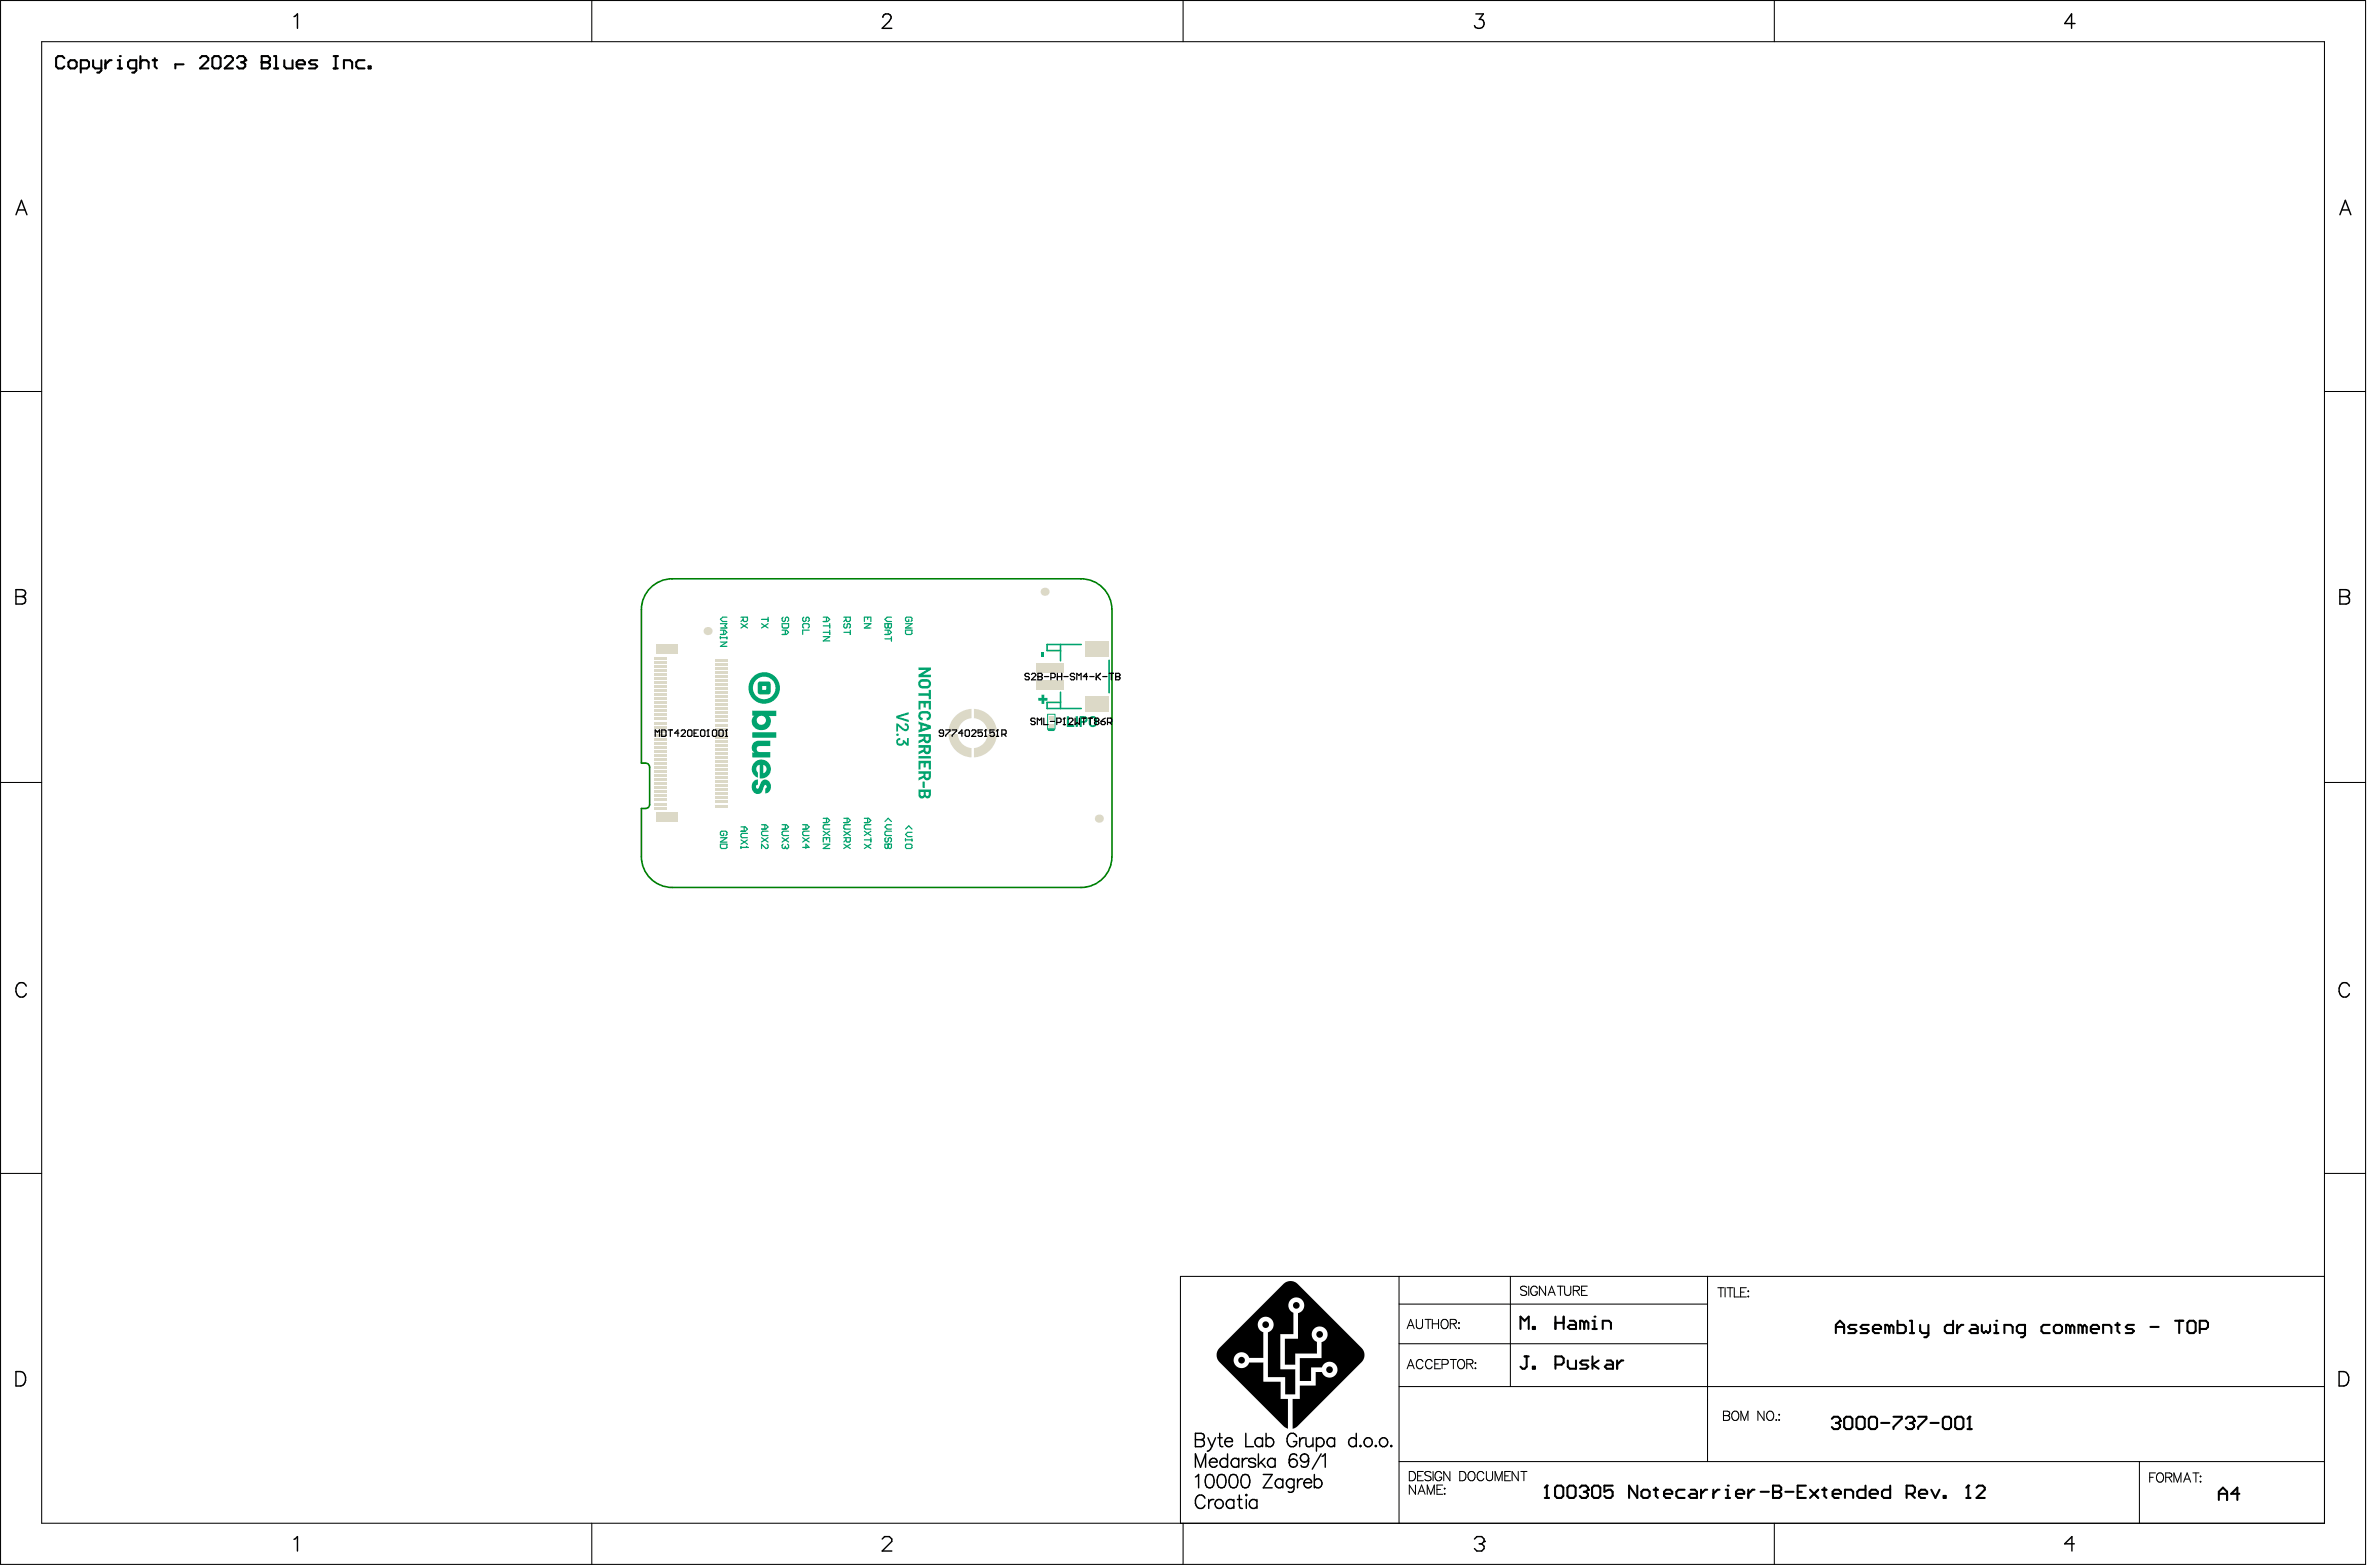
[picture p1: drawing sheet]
<svg xmlns="http://www.w3.org/2000/svg" width="487mm" height="322mm" viewBox="0 0 487 322" stroke-linecap="round" stroke-linejoin="round" font-family="sans-serif">
<path d="M133.7 120.8a6.3 6.3 0 0 1 4.5-1.8h84.1a6.3 6.3 0 0 1 6.3 6.3v50.8a6.3 6.3 0 0 1-6.3 6.3h-84.1a6.3 6.3 0 0 1-6.3-6.3v-9.9h.8a.83 .83 0 0 0 .9-.9v-7.6a.83 .83 0 0 0-.9-.8h-.8v-31.6a6.3 6.3 0 0 1 1.8-4.5z" fill="none" stroke="#008000" stroke-width=".33"/>
<g fill="#000">
<path d="M263.9 263.9a2.07 2.07 0 0 1 2.8-.1l13.3 13.3a2.06 2.06 0 0 1-.1 2.9l-13.1 13.1-1 .6v-6.2h1.4v-2.7h3.3v-2.8h1.3l.6 .9 .7 .2h.5l.9-.4 .3-.4 .2-.7-.2-.8-.5-.6-.7-.3-.8 .1-.6 .4-.4 .7h-2.3v2.8h-2.3v-4.7h4.5v-3.3l.9-.7 .3-.9-.3-1-.3-.3-.7-.3h-.6l-.7 .3-.3 .3-.3 .7 .1 1 .4 .4 .5 .4v2.4h-4.4v2.3h-2.1v-5.3h2.7v-5.3l.8-.4 .4-.7v-.7l-.3-.8a1.63 1.63 0 0 0-1.6-.6 1.63 1.63 0 0 0-1.3 1.3l.1 1.1 .3 .4 .6 .3v4.4h-2.7v7.2l3.1 .1v5.1h-2.1v-3.5h-3.5v-9.3l.8-.6 .3-.9-.2-.9-.7-.6-.7-.2-.7 .2-.6 .5-.3 .7 .1 .8 .2 .4 .8 .6v5.3h-2.9a1.62 1.62 0 0 0-2.1-1.1l-.6 .4-.5 .9 .2 1 .5 .6 .7 .3h.5l.9-.5 .4-.6h2.9v3.9h3.6v3.5l1.5 .1v6.1l-.9-.6-13.2-13.1a2.06 2.06 0 0 1-.1-2.8z"/>
<circle cx="24.6" cy="11.5" r=".21"/>
<circle cx="50.4" cy="12.4" r=".21"/>
<circle cx="53.8" cy="12.8" r=".21"/>
<circle cx="255.2" cy="279.6" r=".68"/>
<circle cx="260.2" cy="272.3" r=".68"/>
<circle cx="266.5" cy="268.3" r=".68"/>
<circle cx="271.3" cy="274.3" r=".69"/>
<circle cx="327.8" cy="270.6" r=".21"/>
<circle cx="273.3" cy="281.5" r=".69"/>
<circle cx="318" cy="305.4" r=".21"/>
<circle cx="326.5" cy="306.2" r=".21"/>
<circle cx="355.2" cy="305.4" r=".21"/>
<circle cx="364.5" cy="306.6" r=".21"/>
<circle cx="404.7" cy="305.4" r=".21"/>
</g>
<g fill="none" stroke="#000" stroke-width=".21">
<path d="M.1 .1h486.2v321.4h-486.2zM8.6 8.6h469.3v304.5h-469.3zM121.7 .1v8.5M243.2 .1v8.5M364.8 .1v8.5M.1 80.5h8.5M477.9 80.5h8.4M.1 160.8h8.5M477.9 160.8h8.4M.1 241.2h8.5M477.9 241.2h8.4M287.6 262.4v50.7"/>
<path d="M287.6 276.2h63.4M287.6 268h63.3M289.3 273.1l.7-1.9 .7 1.9M289.6 272.5h.9M291.2 271.2v1.4a.64 .64 0 0 0 .6 .5 .64 .64 0 0 0 .7-.5v-1.4M292.5 279.9a.7 .7 0 0 0-.8-.5 .7 .7 0 0 0-.5 .8v.4a.7 .7 0 0 0 .5 .7 .7 .7 0 0 0 .8-.4M293 271.2h1.2M293.6 271.2v1.9M294.4 279.9a.7 .7 0 0 0-.8-.5 .7 .7 0 0 0-.5 .8v.4a.7 .7 0 0 0 .5 .7 .7 .7 0 0 0 .8-.4M294.5 271.2v1.9M294.5 272.1h1.2M295.7 271.2v1.9"/>
<path d="M296.1 279.4h-1.1v1.9h1.1M296.6 271.3a.91 .91 0 0 1 1.1 .4 .91 .91 0 0 1-.2 1.1 .7 .7 0 0 1-.8 .3 .7 .7 0 0 1-.4-.7v-.5zM298.2 272.1l1-.1 .2-.3-.1-.3-.3-.2h-.8v1.9M298.2 279.4h1.2M298.8 272.1l.6 1M298.8 279.4v1.9M299.8 279.7a.7 .7 0 0 1 .8-.2 .7 .7 0 0 1 .5 .7v.4a.73 .73 0 0 1-.7 .8 .73 .73 0 0 1-.7-.8zM299.9 271.8v.2zM299.9 272.9v.2zM310.5 262.4v22.6M313.9 264.6a.72 .72 0 0 0-.7-.3 .72 .72 0 0 0-.6 .5l.2 .3 .9 .4 .2 .5a.83 .83 0 0 1-1.3 0M314.3 264.4v1.9"/>
<path d="M316 264.8a.7 .7 0 0 0-.7-.4 .7 .7 0 0 0-.6 .7v.4a.68 .68 0 0 0 .7 .8 .68 .68 0 0 0 .6-.8h-.4M317.8 264.4v1.9l-1.3-1.9v1.9M318.3 266.3l.7-1.9 .7 1.9M318.5 265.6h1M320.2 264.4h1.2M320.8 264.4v1.9M321.7 264.4v1.3a.64 .64 0 0 0 .6 .6 .64 .64 0 0 0 .6-.6v-1.3M323.5 265.3l1-.1 .2-.3-.1-.4-.3-.1h-.8v1.9M324.1 265.3l.6 1M325.2 265.3h.7M326.3 264.4h-1.1v1.9h1.1M351 262.4v38"/>
<path d="M353.2 264.7h1.2M353.8 264.7v1.9M354.7 264.7v1.9M355.1 264.7h1.2M355.7 264.7v1.9M356.6 264.7v1.9h1M357.8 265.6h.8M359 264.7h-1.2v1.9h1.2M359.3 265.4h.2zM359.4 266.4v.2zM477.9 262.4h-235.2v50.7M287.6 285h190.3"/>
<path d="M289.3 281.3l.7-1.9 .7 1.9M289.6 280.7h.9M295 280.3h.7M296.5 280.4h.8a.5 .5 0 0 0 .5-.5 .5 .5 0 0 0-.5-.5h-.8v1.9M301.5 280.3l1.1-.1 .2-.2-.1-.4-.3-.2h-.9v1.9M302.2 280.3l.6 1M303.3 280.1v.1zM303.3 281.2v.1zM121.7 313.1v8.4M243.2 313.1v8.4M287.6 300.4h190.3M289.7 302.5h.7a1.02 1.02 0 0 1 .6 .9 1.02 1.02 0 0 1-.6 1h-.7z"/>
<path d="M291 305.2v1.9l-1.3-1.9v1.9M291.4 303.4h.8M291.5 307.1l.8-1.9 .7 1.9M291.8 306.5h.9M292.6 302.5h-1.2v1.9h1.2M293.4 307.1v-1.9l.8 1.9 .7-1.9v1.9M294.2 302.7a.72 .72 0 0 0-.7-.3 .72 .72 0 0 0-.6 .5l.2 .3 .9 .3 .2 .6a.83 .83 0 0 1-1.3 0M294.6 302.5v1.9M295.4 306.1h.7M296.4 302.9a.7 .7 0 0 0-.8-.5 .7 .7 0 0 0-.6 .8v.4a.68 .68 0 0 0 .7 .8 .68 .68 0 0 0 .7-.8h-.5M296.6 305.2h-1.2v1.9h1.2M297 305.9v.2z"/>
<path d="M297 307v.1zM298.1 302.5v1.9l-1.3-1.9v1.9M300.1 302.5h.6a1.02 1.02 0 0 1 .7 .9 1.02 1.02 0 0 1-.7 1h-.6zM302.2 302.5a.91 .91 0 0 1 1 .4 .91 .91 0 0 1-.1 1.2 .7 .7 0 0 1-.8 .2 .7 .7 0 0 1-.5-.7v-.4zM305.1 302.9a.7 .7 0 0 0-.8-.5 .7 .7 0 0 0-.6 .8v.4a.7 .7 0 0 0 .6 .8 .7 .7 0 0 0 .8-.5M305.6 302.5v1.3a.64 .64 0 0 0 .6 .6 .64 .64 0 0 0 .7-.6v-1.3M307.4 304.4v-1.9l.7 1.9 .7-1.9v1.9M309.4 303.4h.7M310.5 302.5h-1.1v1.9h1.1M312.1 302.5v1.9l-1.2-1.9v1.9M312.7 302.5h1.2M313.3 302.5v1.9"/>
<path d="M364.8 313.1v8.4M439.8 300.4v12.7M442 303.7h.7M443.1 302.7h-1.1v1.9M443.7 302.8a.91 .91 0 0 1 1.1 .4 .91 .91 0 0 1-.2 1.2 .7 .7 0 0 1-.8 .2 .7 .7 0 0 1-.5-.7l.1-.7zM445.2 303.7l1.1-.1 .2-.3-.1-.4-.3-.2h-.9v1.9M445.9 303.7l.6 .9M446.9 304.6v-1.9l.8 1.9 .7-1.9v1.9M448.9 304.6l.8-1.9 .7 1.9M449.2 304h.9M450.8 302.7h1.3M451.5 302.7v1.9"/>
<path d="M452.4 303.4v.2zM452.4 304.5v.1z"/>
</g>
<g fill="none" stroke="#000" stroke-width=".3">
<path d="M60.4 3.4l.8-.5v2.9M181.5 3.6a.74 .74 0 0 1 .6-.7h.5a.72 .72 0 0 1 .5 1.1l-1.7 1.8h1.9M303.4 2.9h1.6l-.9 1.1a.95 .95 0 0 1 1 1.1 .95 .95 0 0 1-1.3 .7l-.4-.1-.3-.4M426.6 4.8h-2.1l1.4-1.9v2.9M3.3 44.1l1.1-2.9 1.1 2.9M3.7 43.2h1.4M481.1 44.1l1.1-2.9 1.1 2.9M481.5 43.2h1.4M3.3 121.2h1.3l.4 .1a.68 .68 0 0 1 0 1.2l-.4 .1a.78 .78 0 0 1 .7 .8 .78 .78 0 0 1-.7 .8h-1.3zM3.3 122.6h1.3M481.1 121.2h1.2l.4 .1a.68 .68 0 0 1 0 1.2l-.4 .1a.78 .78 0 0 1 .8 .8 .78 .78 0 0 1-.8 .8h-1.2zM481.1 122.6h1.2"/>
<path d="M5.4 202.7a1.09 1.09 0 0 0-1.2-.7 1.09 1.09 0 0 0-.9 1.1 1.3 1.3 0 0 0 .3 1.4 1.3 1.3 0 0 0 1.4 .3l.4-.6M483 202.7a1.09 1.09 0 0 0-1.2-.7 1.09 1.09 0 0 0-.9 1.1 1.3 1.3 0 0 0 .3 1.4 1.3 1.3 0 0 0 1.4 .3l.4-.6M3.3 281.9h1a1.58 1.58 0 0 1 1 1.5 1.58 1.58 0 0 1-1 1.5h-1zM245.8 294.6l1.5 .1a.64 .64 0 0 1 0 1.1l-.4 .1a.72 .72 0 0 1 .7 .7 .72 .72 0 0 1-.7 .8h-1.1zM245.8 295.9h1.1M248.3 295.5l.8 1.9M249 299.9a.72 .72 0 0 1 .8-.1 .72 .72 0 0 1 .4 .7h-1.6zM249.1 297.4a1.06 1.06 0 0 1-.9 .9M249.9 295.5l-.8 1.9M250.4 295.5h.9M250.8 294.6v2.2l.1 .4 .5 .2M251.8 296.3a.86 .86 0 0 0 .5 1 .86 .86 0 0 0 1.1-.3"/>
<path d="M252.2 295.7a.72 .72 0 0 1 .8-.1 .72 .72 0 0 1 .4 .7h-1.6zM252.4 298.8v2.8M254.7 299.8v1.8M255.4 299.8v1.8M256.1 294.6v2.8h1.6M256.4 299.8a.88 .88 0 0 0-1 .7M258.7 298.8v2.8M259.6 295.9a.88 .88 0 0 0-1.3-.1 .88 .88 0 0 0 0 1.3 .88 .88 0 0 0 1.3-.1M259.6 295.5v1.9M260 299.8l-1.3 1.3M260.3 295.9a.88 .88 0 0 1 1.3-.1 .88 .88 0 0 1 0 1.3 .88 .88 0 0 1-1.3-.1M260.3 294.6v2.8"/>
<path d="M262.1 299.8v1.8M266.6 295.3a1.01 1.01 0 0 0-1.2-.7 1.01 1.01 0 0 0-.8 1.1 1.2 1.2 0 0 0 .3 1.3 1.2 1.2 0 0 0 1.3 .2l.4-.5v-.4h-.7M266.6 299.2a.81 .81 0 0 0-1.2-.2l-.2 .4-.2 1.3M267.2 295.5v1.9M268.2 295.5a.88 .88 0 0 0-1 .8M268.5 295.5l.1 1.7 .7 .2 .6-.6M269 299.8a1.39 1.39 0 0 1-.7 1.8l-.7-.1-.1-.3M269.9 295.5v1.9M270.6 295.9a.88 .88 0 0 1 1.3-.1 .88 .88 0 0 1 0 1.3 .88 .88 0 0 1-1.3-.1M270.6 295.5v2.8M271.6 298.8l-1.8 3.2M271.8 299.4l.7-.6v2.8"/>
<path d="M274.4 295.9a.88 .88 0 0 0-1.3-.1 .88 .88 0 0 0 0 1.3 .88 .88 0 0 0 1.3-.1M274.4 295.5v1.9M278.8 295.9a.88 .88 0 0 0-1.3-.1 .88 .88 0 0 0 0 1.3 .88 .88 0 0 0 1.3-.1M278.8 294.6v2.8M279.6 297.2l.1-.1 .1 .1-.1 .2zM282.9 297.1l.1 .1-.1 .2-.2-.2zM286 297.1l.2 .1-.2 .2-.1-.2zM480.9 281.9h1a1.58 1.58 0 0 1 1 1.5 1.58 1.58 0 0 1-1 1.5h-1zM60.4 316.4l.8-.6v3M181.4 316.3l.5-.5h.9l.5 .5v.5l-1.9 2h1.9M245.8 301.6v-2.8l1 2.8 1.1-2.8v2.8M245.8 303.6l.6-.5v2.7"/>
<path d="M247.7 308a1.01 1.01 0 0 0-1.1-.7 1.01 1.01 0 0 0-.8 1 1.2 1.2 0 0 0 .2 1.4 1.2 1.2 0 0 0 1.3 .2l.4-.5M248.2 303.2a.89 .89 0 0 1 1.3 .4 2.27 2.27 0 0 1-.3 2.1 .89 .89 0 0 1-1.3-.4 2.27 2.27 0 0 1 .3-2.1zM248.5 308.2v1.8M248.6 300.5a.86 .86 0 0 0 .6 1 .86 .86 0 0 0 1-.3M249.5 308.2a.88 .88 0 0 0-1 .8M250.6 303.2a.89 .89 0 0 1 1.3 .4 2.27 2.27 0 0 1-.2 2.1 .89 .89 0 0 1-1.3-.4 2.27 2.27 0 0 1 .2-2.1zM252.4 300.1a.88 .88 0 0 0-1.3-.1 .88 .88 0 0 0 0 1.3 .88 .88 0 0 0 1.3-.1M253.1 303.2a.89 .89 0 0 1 1.3 .4 2.27 2.27 0 0 1-.3 2.1 .89 .89 0 0 1-1.3-.4 2.27 2.27 0 0 1 .3-2.1zM253.7 308.6a.88 .88 0 0 0-1.3-.1 .88 .88 0 0 0 0 1.3 .88 .88 0 0 0 1.3-.1M253.7 308.2v1.8M254.4 308.2h.9M254.7 300.1a.88 .88 0 0 0-1.3-.1 .88 .88 0 0 0 0 1.3 .88 .88 0 0 0 1.3-.1"/>
<path d="M254.8 307.3v2.2l.1 .4 .5 .1M255.5 303.2a.89 .89 0 0 1 1.3 .4 2.27 2.27 0 0 1-.2 2.1 .89 .89 0 0 1-1.4-.4 2.27 2.27 0 0 1 .3-2.1zM256.1 307.3l.1-.1 .2 .1-.2 .1zM256.2 308.2v1.8M258.1 300.1a.83 .83 0 0 0-1.4 0l.4 .4 .9 .3 .1 .4a.83 .83 0 0 1-1.4 0M258.4 308.6a.88 .88 0 0 0-1.3-.1 .88 .88 0 0 0 0 1.3 .88 .88 0 0 0 1.3-.1M258.4 308.2v1.8M259.2 300.5l.9 1.1M259.7 303.1h1.8l-1.8 2.7h1.8M262.1 300.1a.88 .88 0 0 0-1.2-.1 .88 .88 0 0 0 0 1.3 .88 .88 0 0 0 1.2-.1M263.7 304.4a.88 .88 0 0 0-1.3-.2 .88 .88 0 0 0 0 1.3 .88 .88 0 0 0 1.3-.1M263.7 304v1.8"/>
<path d="M266 304.4a.88 .88 0 0 0-1.3-.2 .88 .88 0 0 0 0 1.3 .88 .88 0 0 0 1.3-.1M266 304v2.1a.72 .72 0 0 1-.4 .6 .72 .72 0 0 1-.7-.1M266.8 304v1.8M267.8 304a.88 .88 0 0 0-1 .8M268.1 304.8a.86 .86 0 0 0 .5 .9 .86 .86 0 0 0 1-.3M268.5 304.1a.73 .73 0 0 1 .8-.1 .73 .73 0 0 1 .3 .8h-1.5zM270.2 304.4a.88 .88 0 0 1 1.3-.2 .88 .88 0 0 1 0 1.3 .88 .88 0 0 1-1.3-.1M270.2 303.1v2.7M303.1 316.3l.5-.5h1l.5 .5v.5M304.1 317.3h.5M304.6 317.3l.5 .5v.5l-.5 .5h-1l-.5-.5M305.1 316.8h.1"/>
<path d="M305.1 316.8l-.5 .5M426.5 317.3h-2l1.5-1.5v3"/>
<circle cx="268.2" cy="299.7" r=".85"/>
<circle cx="281.2" cy="296.5" r=".91"/>
<circle cx="284.4" cy="296.4" r=".91"/>
<circle cx="250.6" cy="309.2" r=".91"/>
<circle cx="265.9" cy="300.7" r=".85"/>
</g>
<g fill="none" stroke="#000" stroke-width=".42">
<path d="M13.2 12l-.4-.5h-.8l-.5 .5v1.6l.5 .5h.8l.4-.5M14.1 12.8l.4-.4h.8l.5 .4v.8l-.5 .5h-.8l-.4-.5zM16.6 14.1h1.3l.4-.5v-.8l-.4-.4h-1.3v2.5M19.1 12.4v1.2l.5 .5h1.2M20.8 12.4v2.1l-.4 .4h-.4M21.7 12.4v1.7M22.9 12.4h-.4l-.8 .8M24.2 14.1h.9M24.2 12.4h.4v1.7M28 14.1h-1.2l-.5-.5v-.8l.5-.4h1.2v2.1l-.4 .4h-.4M28.9 12.8l.4-.4h.8l.5 .4v1.3M28.9 11.5v2.6"/>
<path d="M31.4 12.4h.8M31.8 12v1.6l.4 .5M37.7 13.2h-1.7v.9M41.1 12l.4-.5h.9l.4 .5v.4l-1.7 1.7h1.7M43.7 12l.4-.5h.8l.4 .5v1.6l-.4 .5h-.8l-.4-.5zM46.2 12l.4-.5h.9l.4 .5v.4l-1.7 1.7h1.7M48.7 12l.5-.5h.8l.4 .5v.4l-.4 .4M49.6 12.8h.4M50 12.8l.4 .4v.4l-.4 .5h-.8l-.5-.5M53.8 11.5h1.3l.4 .5v.4l-.4 .4 .4 .4v.4l-.4 .5h-1.3zM53.8 12.8h1.3M56.3 11.5h.5v2.6"/>
<path d="M56.3 14.1h.9M58.5 12.4v1.2l.4 .5h1.2v-1.7M61 13.2h1.7v-.4l-.4-.4h-.9l-.4 .4v.8l.4 .5h.9M65.2 12.4h-1.3l-.4 .4 .4 .4h.9l.4 .4-.4 .5h-1.3M68.6 11.5h.8M68.6 14.1h.8M69 11.5v2.6M70.7 14.1v-1.7h1.3l.4 .4v1.3M74.9 12.4h-1.2l-.5 .4v.8l.5 .5h1.2M75.8 13.6h.4v.5h-.4zM312.6 273.2v-2.6l.8 .9 .9-.9v2.6M313.4 278.8h.9"/>
<path d="M313.9 278.8v2.1l-.5 .4h-.4l-.4-.4M315.1 272.7h.5v.5h-.5zM319.8 270.6v2.6M319.8 271.9h1.7M321.5 270.6v2.6M322.3 279.6v1.3l.4 .4h1.3v-1.7M322.7 271.5h.9l.4 .4v1.3h-1.3l-.4-.5 .4-.4h1.3M325.7 271.9l-.4-.4h-.4v1.7M325.7 271.9v1.3M325.7 271.9l.4-.4 .4 .4v1.3M326.5 279.6h-1.2l-.4 .5 .4 .4h.8l.4 .4-.4 .4h-1.2M327.4 273.2h.8"/>
<path d="M327.4 271.5h.4v1.7M327.4 278.8v2.5M328.7 279.6l-1.3 .9 1.3 .8M329.5 273.2v-1.7h1.3l.4 .4v1.3M330.3 279.6h.9l.4 .5v1.2h-1.3l-.4-.4 .4-.4h1.3M332.5 279.6v1.7M333.7 279.6h-.4l-.8 .9M315.1 280.9h.5v.4h-.5zM319.8 280.5h1.3l.4-.4v-.9l-.4-.4h-1.3v2.5M317.6 307.9h.8M317.6 305.8l.4-.4v2.5M320.1 305.4h.9l.4 .4v1.7l-.4 .4h-.9l-.4-.4v-1.7z"/>
<path d="M322.7 305.4h.8l.4 .4v1.7l-.4 .4h-.8l-.5-.4v-1.7zM324.8 305.8l.4-.4h.8l.5 .4v.4l-.5 .4M325.6 306.6h.4M326 306.6l.5 .5v.4l-.5 .4h-.8l-.4-.4M327.7 305.4h.9l.4 .4v1.7l-.4 .4h-.9l-.4-.4v-1.7zM331.5 305.4h-1.7v1.2l.9-.4h.4l.4 .4v.9l-.4 .4h-.8l-.5-.4M336.6 305.4v2.5l-1.7-2.5v2.5M337.9 306.2h.8l.4 .4v.9l-.4 .4h-.8l-.4-.4v-.9zM340 306.2h.8M340.4 305.8v1.7l.4 .4M342.1 307.1h1.7v-.5l-.4-.4h-.9l-.4 .4v.9l.4 .4h.9M346.3 306.2h-1.2l-.5 .4v.9l.5 .4h1.2"/>
<path d="M347.6 306.2h.8l.5 .4v1.3h-1.3l-.4-.4 .4-.4h1.3M349.7 306.2v1.7M351 306.2h-.4l-.9 .9M352.2 306.2v1.7M353.5 306.2h-.4l-.9 .9M354.8 307.9h.8M354.8 306.2h.4v1.7M356.9 307.1h1.7v-.5l-.4-.4h-.9l-.4 .4v.9l.4 .4h.9M359.4 306.2v1.7M360.7 306.2h-.4l-.9 .9M362 306.6h1.7M364.5 305.4h1.3l.4 .4v.4l-.4 .4 .4 .5v.4l-.4 .4h-1.3z"/>
<path d="M364.5 306.6h1.3M367 306.6h1.7M369.6 306.6h.8M371.3 305.4h-1.7v2.5h1.7M372.1 306.2l1.7 1.7M373.8 306.2l-1.7 1.7M374.7 306.2h.8M375.1 305.8v1.7l.4 .4M376.8 307.1h1.7v-.5l-.5-.4h-.8l-.4 .4v.9l.4 .4h.8M379.3 307.9v-1.7h1.3l.4 .4v1.3M383.5 305.4v2.5h-1.2l-.5-.4v-.9l.5-.4h1.2M384.4 307.1h1.7v-.5l-.5-.4h-.8l-.4 .4v.9l.4 .4h.8"/>
<path d="M388.6 305.4v2.5h-1.3l-.4-.4v-.9l.4-.4h1.3M392 307.1h1.2l.5-.5v-.8l-.5-.4h-1.2v2.5M392.8 307.1l.9 .8M394.5 307.1h1.7v-.5l-.4-.4h-.9l-.4 .4v.9l.4 .4h.9M397.1 306.2l.8 1.7 .8-1.7M399.6 307.5h.4v.4h-.4zM404.2 307.9h.9M404.2 305.8l.5-.4v2.5M406.4 305.8l.4-.4h.8l.4 .4v.4l-1.6 1.7h1.6M456.2 308.3v-1.7l.8-.8 .9 .8v1.7M456.2 307h1.7M460.4 307h-1.7l1.3-1.2v2.5"/>
</g>
<g fill="#dcd9c7">
<path d="M195 150.9h1.9a3.1 3.1 0 0 0 2.8 2.9v1.9a5 5 0 0 1-4.7-4.8z"/>
<path d="M196.4 147.2a5 5 0 0 1 3.3-1.5v1.9a3.1 3.1 0 0 0-2.8 2.8h-1.9a5 5 0 0 1 1.4-3.2z"/>
<path d="M203.1 150.9h1.9a5 5 0 0 1-4.8 4.8v-1.9a3.1 3.1 0 0 0 2.9-2.9z"/>
<path d="M200.2 145.7a5 5 0 0 1 4.8 4.7h-2a3.1 3.1 0 0 0-2.8-2.8z"/>
</g>
<path d="M134.9 167h4.5v1.9h-4.5z" fill-rule="evenodd" fill="#dcd9c7"/>
<g fill="none" stroke="#dcd9c7" stroke-width=".42">
<path d="M134.6 137h2.5M134.6 139.5h2.5M134.6 137.8h2.5M134.6 136.1h2.5M134.6 156.9h2.5M134.6 158.6h2.5M134.6 153.6h2.5M134.6 155.3h2.5M134.6 150.3h2.5M134.6 151.9h2.5M134.6 148.6h2.5M134.6 146.9h2.5"/>
<path d="M134.6 143.6h2.5M134.6 145.3h2.5M134.6 141.9h2.5M134.6 140.3h2.5M134.6 157.8h2.5M134.6 154.4h2.5M134.6 151.1h2.5M134.6 147.8h2.5M134.6 144.4h2.5M134.6 141.1h2.5M134.6 164.4h2.5M134.6 163.6h2.5"/>
<path d="M134.6 165.3h2.5M134.6 161.9h2.5M134.6 160.3h2.5M134.6 161.1h2.5"/>
</g>
<g fill="#dcd9c7">
<path d="M134.9 132.5h4.5v1.9h-4.5z" fill-rule="evenodd"/>
<path d="M215.7 147.1h.9v.8h-.9z" fill-rule="evenodd"/>
</g>
<path d="M134.6 138.6h2.5M134.6 135.3h2.5M134.6 149.4h2.5M134.6 152.8h2.5M134.6 156.1h2.5M134.6 159.4h2.5M134.6 142.8h2.5M134.6 146.1h2.5M134.6 166.1h2.5M134.6 162.8h2.5" fill="none" stroke="#dcd9c7" stroke-width=".42"/>
<g fill="#dcd9c7">
<circle cx="145.5" cy="129.7" r=".83"/>
<circle cx="225.9" cy="168.3" r=".83"/>
</g>
<g fill="#dcd9c7">
<path d="M215.7 148.8h.9v.7h-.9z" fill-rule="evenodd"/>
<path d="M223.1 143.1h4.9v3.2h-4.9z" fill-rule="evenodd"/>
<path d="M223.1 131.8h4.9v3.2h-4.9z" fill-rule="evenodd"/>
</g>
<g fill="none" stroke="#dcd9c7" stroke-width=".42">
<path d="M147.2 139.9h2.5M147.2 136.5h2.5M147.2 137.4h2.5M147.2 138.2h2.5M147.2 159.8h2.5M147.2 157.4h2.5M147.2 156.5h2.5M147.2 158.2h2.5M147.2 154h2.5M147.2 153.2h2.5M147.2 154.9h2.5M147.2 149.9h2.5"/>
<path d="M147.2 150.7h2.5M147.2 151.5h2.5M147.2 146.5h2.5M147.2 147.4h2.5M147.2 148.2h2.5M147.2 143.2h2.5M147.2 144.9h2.5M147.2 144h2.5M147.2 141.5h2.5M147.2 140.7h2.5M147.2 164.8h2.5M147.2 164h2.5"/>
<path d="M147.2 163.2h2.5M147.2 160.7h2.5M147.2 161.5h2.5"/>
</g>
<g fill="#dcd9c7">
<path d="M213 139.8h5.7v1.9h-5.7z" fill-rule="evenodd"/>
<path d="M213 136.4h5.7v1.9h-5.7z" fill-rule="evenodd"/>
</g>
<path d="M147.2 135.7h2.5M147.2 139h2.5M147.2 149h2.5M147.2 152.4h2.5M147.2 155.7h2.5M147.2 159h2.5M147.2 142.4h2.5M147.2 145.7h2.5M147.2 162.3h2.5M147.2 165.7h2.5" fill="none" stroke="#dcd9c7" stroke-width=".42"/>
<circle cx="214.8" cy="121.6" r=".83" fill="#dcd9c7"/>
<g fill="#00a36e">
<path d="M154.7 150.5h4.9v1.1h-4.9z"/>
<path d="M155 152.6l.7-.3h2.7v1l-2.4 .1-.3 .2-.1 .3 .1 .5 .3 .2h2.4v1.1h-3.7v-1l.4-.1-.5-.4v-.8z"/>
<path d="M155 160.5l.8-.3v1.1l-.4 .3 .1 .4 .3 .1 .2-.2 .7-1.5 .4-.2 .8 .2 .4 .4 .2 .5v.6l-.2 .6-.4 .4-.6 .2v-1.1l.3-.1v-.3l-.3-.3-.8 1.7-.5 .2-.8-.2-.4-.4-.3-.7 .2-.9z"/>
<path d="M156 140.2l2-.1 .4 .2v2l-.1 .3-2.2 .1-.2-.2-.1-2zM156.7 141v.8h.8v-.8z"/>
<path d="M155.2 156.6l.7-.4 .8-.1 .8 .3 .5 .4 .4 .7 .1 .8-.3 .8-.4 .4-.7 .4-.9 .1v-2.8l-.4 .1-.3 .6v.5l.3 .3v1.2l-.8-.6-.3-.6-.2-.7 .2-.8zM156.9 157.2v1.7l.5-.3 .2-.6-.2-.5z"/>
<path d="M153.9 141.4a3.2 3.2 0 0 1 6.4 0 3.2 3.2 0 0 1-6.4 0zM154.8 141.4a2.32 2.32 0 0 0 4.6 0 2.32 2.32 0 0 0-4.6 0z"/>
<path d="M154.7 146.1h4.9v1.1h-1.5l.4 .8-.1 .7-.2 .6-1 .7h-1.2l-.8-.4-.6-.8v-1l.5-.7h-.4zM155.6 148a.95 .95 0 0 0 1.9 0 .95 .95 0 0 0-1.9 0z"/>
</g>
<path d="M215.4 146.8h1.5v3h-1.5zM215.5 150h1.3l-.2 .2h-1z" fill="none" stroke="#00a36e" stroke-width=".21"/>
<path d="M218 132.5v3.3M222.3 132.5h-7v1.2h2.7M228 135.7v6.7M218 144.4h-2.7v1.2h7M218 142.3v3.3" fill="none" stroke="#00a36e" stroke-width=".33"/>
<path d="M213.5 143.4h.6v-.6h.6v.6h.7v.6h-.7v.7h-.6v-.7h-.6z" fill="#00a36e"/>
<g fill="none" stroke="#00a36e" stroke-width=".25">
<path d="M148.1 128.2h1.3l-.4 .4 .4 .5h-1.3M148.1 129.5h.9l.4 .5-.4 .4h-.9M148.1 131.1h1.3M148.1 130.9v.4M148.1 132h1.3l-1.3 .9h1.3M148.8 129.5v.9M149.4 126.9h-.8l-.5 .4 .5 .4h.8M149.4 130.9v.4M152.3 126.9h1.4v.6l-.3 .2h-.4l-.2-.2v-.6M152.3 128.2l1.4 .9M152.8 127.3l-.5 .4M153.7 128.2l-1.4 .9"/>
<path d="M156.6 127.3h1.3M156.6 128.2l1.3 .9M157.9 126.9v.8M157.9 128.2l-1.3 .9M160.8 128.2h1.3v.7l-.2 .2h-.9l-.2-.2zM160.8 129.5h.9l.4 .5-.4 .4h-.9M161 126.9l-.2 .2v.4l.2 .2 .5-.2v-.4l.2-.2 .4 .2v.4l-.2 .2M161.5 129.5v.9M165.2 126.9l-.2 .2v.4l.2 .2 .5-.2v-.4l.2-.2 .5 .2v.4l-.3 .2M165.2 129.1l-.2-.2v-.5l.2-.2h.9l.3 .2v.5l-.3 .2M166.4 129.5h-1.4v.9M169.3 126.9h.8l.5 .4-.5 .4h-.8"/>
<path d="M169.3 130h1.3M169.3 128.6h1.3M169.3 130.9h1.3l-1.3 .8h1.3M169.9 126.9v.8M170.6 128.2v.9M170.6 129.5v.9M173.5 126.9h1.3v.6l-.2 .2h-.5l-.2-.2v-.6M173.5 130h1.3M173.7 128.2l-.2 .2v.5l.2 .2 .4-.2v-.5l.3-.2 .4 .2v.5l-.2 .2M173.9 127.3l-.4 .4M174.8 129.5v.9M177.7 127.7v-.8h1.3v.8"/>
<path d="M177.7 128.2h1.3l-1.3 .9h1.3M178.4 126.9v.4M181.9 128.2h1.4v.7l-.3 .2-.4-.2-.4 .2-.3-.2zM181.9 129.5h.9l.5 .5-.5 .4h-.9M181.9 131.3h1.4M182.6 128.2h.1M182.6 128.2v.7M182.6 129.5v.9M183.3 126.9h-.9l-.5 .4 .5 .4h.9M183.3 130.9v.8M186.2 128.2h1.3l-1.3 .9h1.3M186.2 129.5h1.3v.7l-.2 .2h-.9l-.2-.2z"/>
<path d="M186.8 127.3v.4h-.4l-.2-.2v-.4l.2-.2h.9l.2 .2v.4l-.2 .2M148.1 173.5h1.3v.7l-.2 .2h-.9l-.2-.2zM148.1 172.2h1.3l-1.3 .9h1.3M148.8 171.3v.4h-.5l-.2-.2v-.4l.2-.2h.9l.2 .2v.4l-.2 .2M152.3 170h.9l.5 .4-.5 .5h-.9M152.3 174v.4M152.3 172.6l1.4 .9M152.3 174.2h1.4M153 170v.9M153.4 174l.3 .2M153.7 174.2h.1M153.7 171.3h-1.1l-.3 .2v.5l.3 .2h1.1"/>
<path d="M153.7 172.6l-1.4 .9M156.6 169.5h.9l.4 .5-.4 .4h-.9M156.6 172.2l1.3 .9M157.2 169.5v.9M157.7 173.5l.2 .2v.5l-.2 .2h-.2l-.9-.9v.9M157.9 170.9h-1.1l-.2 .2v.4l.2 .2h1.1M157.9 172.2l-1.3 .9M160.8 169.5h.9l.4 .5-.4 .4h-.9M160.8 172.2l1.3 .9M161 173.5l-.2 .2v.5l.2 .2 .5-.2M161.5 169.5v.9M161.5 174v.2"/>
<path d="M161.5 174.2l.2 .2M161.7 174.4h.1M161.9 173.5l.2 .2v.5l-.4 .2M162.1 170.9h-1.1l-.2 .2v.4l.2 .2h1.1M162.1 172.2l-1.3 .9M165 169.5h.9l.5 .5-.5 .4h-.9M165 174.2h1.4l-.7-.7v.9M165 172.2l1.4 .9M165.7 169.5v.9M166.4 170.9h-1.2l-.2 .2v.4l.2 .2h1.2M166.4 172.2l-1.4 .9M169.3 173.5h1.3l-1.3 .9h1.3"/>
<path d="M169.3 168.2h.8l.5 .4-.5 .5h-.8M169.3 173.1v-.9h1.3v.9M169.3 170.9l1.3 .8M169.9 168.2v.9M169.9 172.2v.4M170.6 169.5h-1.1l-.2 .2v.5l.2 .2h1.1M170.6 170.9l-1.3 .8M173.5 172.2h1.3v.7l-.2 .2h-.5l-.2-.2v-.7M173.5 168.2h.9l.4 .4-.4 .5h-.9M173.5 170.9l1.3 .8M173.5 173.5l1.3 .9M173.9 172.6l-.4 .5"/>
<path d="M174.1 168.2v.9M174.8 169.5h-1.1l-.2 .2v.5l.2 .2h1.1M174.8 170.9l-1.3 .8M174.8 173.5l-1.3 .9M177.7 168.2h.9l.4 .4-.4 .5h-.9M177.7 170.9l1.3 .8M177.7 172.6h1.3M177.7 173.5l1.3 .9M178.4 168.2v.9M179 172.2v.9M179 169.5h-1.1l-.2 .2v.5l.2 .2h1.1M179 170.9l-1.3 .8"/>
<path d="M179 173.5l-1.3 .9M181.9 173.5h1.4v.7l-.3 .2-.4-.2-.4 .2-.3-.2zM181.9 168.9l.7-.7 .7 .7M182.2 172.2l-.3 .2v.5l.3 .2 .4-.2v-.5l.2-.2 .5 .2v.5l-.3 .2M182.6 173.5h.1M182.6 173.5v.7M183.3 169.5h-.9l-.5 .5 .5 .4h.9M183.3 170.9h-1.1l-.3 .2v.4l.3 .2h1.1M186.2 172.6h1.3M186.2 172.4v.5M186.2 170.4l.6-.7 .7 .7M186.4 173.5h.9l.2 .2v.5l-.2 .2h-.9l-.2-.2v-.5z"/>
<path d="M187.5 172.4v.5M187.5 171.1h-.9l-.4 .4 .4 .5h.9"/>
</g>
<g fill="#00a36e">
<path d="M184.3 147.2l2.5-.8v.4l-1.9 .6 1.9 .6v.4l-2.5-.8z"/>
<path d="M184.3 148.7h.3l1.6 1.2 .2-.1 .1-.4-.2-.2-.3-.1v-.4l.5 .1 .3 .4v.7l-.4 .4h-.4l-1.4-1v1l-.3 .1z"/>
<path d="M184.5 151.9l.6-.2v.4l-.4 .1-.1 .3 .2 .3 .3 .1 .4-.2v-.4l.3-.2 .7 .6v-.9l.3-.1v1.5l-.4 .1-.5-.6-.4 .5h-.9l-.4-.6z"/>
<path d="M219.3 147.2h.5v1.8h1l.1 .4h-1.6z"/>
<path d="M221.2 147.2h.4v2.2h-.5z"/>
<path d="M214.1 134h.5v1h-.5z"/>
<path d="M188.8 137.2h2.6v.5l-1.6 1h1.5l.1 .5h-2.6v-.5l1.6-1h-1.6z"/>
<path d="M188.8 142.5h2.1v-.7h.5v1.9h-.5v-.7h-2.1z"/>
<path d="M188.8 144.1h2.6v1.7h-.5v-1.2h-.6v.8h-.4v-.8h-.6v1.2h-.5z"/>
<path d="M189.1 146.4l.5-.2 1.4 .1 .4 .5-.1 .8-.3 .3-.5 .2v-.5l.4-.3v-.5l-.3-.1h-1.1l-.2 .1-.1 .3 .2 .3 .3 .2v.4l-.5-.1-.4-.7 .1-.5z"/>
<path d="M188.8 155.4h2.5l.1 .5h-2.6z"/>
<path d="M188.8 156.4h2.6v1.7h-.5v-1.2h-.6v.8h-.4v-.8h-.6v1.2h-.5z"/>
<path d="M189.7 160.7h.4v1.2h-.4z"/>
<path d="M222 147.2h1.1l.5 .5v.4l-.3 .3-.9 .2v.8h-.4zM222.4 147.6v.6l.7-.1v-.4z"/>
<path d="M224.1 147.4l.7-.2 .6 .4 .1 1.2-.4 .6h-.7l-.5-.3-.1-1.1zM224.4 147.7l-.1 1.1 .2 .2h.3l.3-.3-.1-.9-.2-.2z"/>
<path d="M189 139.9l.6-.3 1.4 .1 .4 .7-.1 .7-.6 .4-1.5-.1-.3-.3-.1-.4zM189.3 140.2l-.1 .5 .3 .3h1.1l.3-.3v-.4l-.3-.2z"/>
<path d="M188.8 148.3l2.6 .8v.6l-2.6 .9v-.6l.4-.1v-.9l-.4-.2zM189.6 149.1v.7l1.1-.4z"/>
<path d="M188.8 150.9h2.6l-.1 1.5-.3 .3-.4 .1-.4-.1-.3-.4-1.1 .5v-.5l1.1-.5v-.4h-1.1zM190.3 151.4v.7l.5 .1 .1-.2v-.6z"/>
<path d="M188.8 153.2h2.6l-.1 1.5-.3 .2-.4 .1-.4-.1-.3-.4-1.1 .5v-.5l1.1-.5v-.3h-1.1zM190.3 153.7v.7l.5 .1 .1-.3v-.5z"/>
<path d="M188.8 158.5h2.6l-.1 1.5-.3 .3-.4 .1-.4-.1-.3-.4-1.1 .5v-.5l1.1-.5v-.4h-1.1zM190.3 159v.7l.5 .1 .1-.2v-.6z"/>
<path d="M188.8 162.3h2.6v1a.68 .68 0 0 1-.4 .8 .68 .68 0 0 1-.9-.3l-.5 .3-.6-.2-.2-.5zM190.3 162.8l.1 .7 .4 .1 .1-.8zM189.3 162.8v.7l.4 .1 .2-.2v-.6z"/>
<circle cx="184.5" cy="151" r=".26"/>
</g>
<g fill="none" stroke="#000" stroke-width=".25">
<path d="M211.6 138.6l-.2-.2h-.5l-.2 .2 .2 .5h.5l.2 .2-.2 .4h-.5l-.2-.2M212.1 138.6l.2-.2h.4l.2 .2v.2l-.8 .9h.8M213.4 139.1h.1M213.4 138.4h.7l.2 .2-.2 .5 .2 .4-.2 .2h-.7zM213.4 139.1h.7M214.7 139.1h.9M216.1 139.3h.6l.2-.2v-.5l-.2-.2h-.6v1.3M217.4 139.1h.9M217.4 138.4v1.3M218.3 138.4v1.3M218.7 139.1h.9M220.9 138.6l-.2-.2h-.4l-.3 .4 .3 .3h.4l.2 .4-.2 .2h-.4l-.3-.2"/>
<path d="M221.4 139.7v-1.3l.4 .4 .5-.4v1.3M223.6 139.1h-.9l.7-.7v1.3M224 139.1h.9M225.4 138.4v1.3M225.6 139.1l.7 .6M226.3 138.4l-.9 .9M226.7 139.1h.9M228 138.4h.9M228.5 138.4v1.3M229.4 139.1h.1M229.4 138.4h.6l.3 .2-.3 .5 .3 .4-.3 .2h-.6zM229.4 139.1h.6"/>
<path d="M134.7 151.4v-1.4l.4 .5 .5-.5v1.4M136 150h.7l.2 .3v.8l-.2 .3h-.7zM137.4 150h.9M137.8 150v1.4M139.6 150.7h-.9l.7-.7v1.4M140 150.3l.3-.3h.4l.2 .3v.2l-.9 .9h.9M141.6 150h.4l.2 .3v.8l-.2 .3h-.4l-.2-.3v-.8zM142.7 150.7h.4M143.6 150h-.9v1.4h.9M144.2 150h.5l.2 .3v.8l-.2 .3h-.5l-.2-.3v-.8zM145.4 151.4h.4M145.6 150h.1"/>
<path d="M145.6 150v1.4M145.6 150l-.2 .3M146.7 150h.4l.3 .3v.8l-.3 .3h-.4l-.2-.3v-.8zM148 150h.5l.2 .3v.8l-.2 .3h-.5l-.2-.3v-.8zM149.1 151.4h.5M149.3 150h.1M149.3 150v1.4M149.3 150l-.2 .3M194 150.7h-.7l-.2-.2 .2-.5h.5l.2 .3v.8l-.2 .3h-.5l-.2-.3M194.4 150h.9v.3l-.9 .8v.3M195.8 150h.8v.3l-.8 .8v.3M198 150.7h-.9l.7-.7v1.4"/>
<path d="M198.6 150h.5l.2 .3v.8l-.2 .3h-.5l-.2-.3v-.8zM199.8 150.3l.2-.3h.4l.2 .3v.2l-.8 .9h.8M202 150h-.9v.7l.4-.2 .5 .2v.4l-.3 .3h-.4l-.2-.3M202.4 151.4h.5M202.6 150h.1M202.6 150v1.4M202.6 150l-.2 .3M204.4 150h-.9v.7l.5-.2 .4 .2v.4l-.2 .3h-.5l-.2-.3M204.9 151.4h.4M205.1 150h.1M205.1 150v1.4M205.1 150l-.2 .3"/>
<path d="M206 150.9h.6l.3-.2v-.4l-.3-.3h-.6v1.4M206.4 150.9l.5 .5M212.8 147.8l-.2-.2h-.4l-.3 .2 .3 .5h.4l.2 .2-.2 .4h-.4l-.3-.2M213.3 148.9v-1.3l.4 .5 .4-.5v1.3M214.6 147.6v1.3h.9M215.9 148.3h.9M217.3 148.5h.6l.2-.2v-.5l-.2-.2h-.6v1.3M218.6 148.9h.4M218.8 147.6h.1M218.8 147.6l-.2 .2M218.8 147.6v1.3M219.7 147.8l.2-.2h.5l.2 .2v.3l-.9 .8h.9"/>
<path d="M221 147.6v1.3l.5-.4 .4 .4v-1.3M222.4 147.6h.8M222.8 147.6v1.3M223.7 147.6h.9M224.1 147.6v1.3M225.2 148.3l-.2-.2 .2-.5h.5l.2 .2-.2 .5M225.2 148.3h.5M225.2 148.3l-.2 .2 .2 .4h.5l.2-.2-.2-.4M226.4 148.3h.6l.2 .4-.2 .2h-.4l-.2-.2zM227.2 147.6l-.8 .7M227.7 148.5h.6l.3-.2v-.5l-.3-.2h-.6v1.3M228.1 148.5l.5 .4"/>
</g>
<path d="M354.3 290.1h.8l.4 .1v.6l-.4 .2a.5 .5 0 0 1 .5 .5 .5 .5 0 0 1-.5 .5h-.8zM354.3 291h.8M356.4 290.1a.91 .91 0 0 1 1.1 .4 .91 .91 0 0 1-.2 1.2 .7 .7 0 0 1-.8 .2 .7 .7 0 0 1-.5-.7l.1-.7zM357.9 292v-1.9l.7 1.9 .8-1.9v1.9M362.7 290.1v1.9l-1.3-1.9v1.9M363.6 290.1a.91 .91 0 0 1 1 .4 .91 .91 0 0 1-.1 1.2 .7 .7 0 0 1-.8 .2 .7 .7 0 0 1-.5-.7l.1-.7zM365.2 291.8v.2zM365.7 290.8h.2zM365.8 291.8v.2z" fill="none" stroke="#000" stroke-width=".21"/>
<g fill="none" stroke="#000" stroke-width=".42">
<path d="M377.4 274v-1.7l.9-.8 .8 .8v1.7M377.4 272.7h1.7M381.7 272.3h-1.3l-.4 .4 .4 .5h.8l.5 .4-.5 .4h-1.2M384.2 272.3h-1.3l-.4 .4 .4 .5h.9l.4 .4-.4 .4h-1.3M385 273.2h1.7v-.5l-.4-.4h-.8l-.5 .4v.9l.5 .4h.8M388.4 272.7l.4-.4 .5 .4v1.3M388.4 272.7l-.4-.4h-.4v1.7M388.4 272.7v1.3M390.1 271.5v2.5h1.3l.4-.4v-.9l-.4-.4h-1.3M392.6 274h.9M392.6 271.5h.5v2.5M394.8 272.3v1.3l.4 .4h1.3"/>
<path d="M396.5 272.3v2.1l-.5 .5h-.4M401.5 271.5v2.5h-1.2l-.5-.4v-.9l.5-.4h1.2M402.4 272.3v1.7M403.6 272.3h-.4l-.8 .9M405.3 272.3h.9l.4 .4v1.3h-1.3l-.4-.4 .4-.4h1.3M407.4 272.3v1.3l.5 .4 .4-.4 .4 .4 .4-.4v-1.3M410 274h.8M410 272.3h.4v1.7M412.1 274v-1.7h1.3l.4 .4v1.3M416.3 274h-1.2l-.5-.4v-.9l.5-.4h1.2v2.1l-.4 .5h-.4M421.4 272.3h-1.3l-.4 .4v.9l.4 .4h1.3M422.7 272.3h.8l.4 .4v.9l-.4 .4h-.8l-.5-.4v-.9z"/>
<path d="M425.6 272.7l-.4-.4h-.4v1.7M425.6 272.7v1.3M425.6 272.7l.4-.4 .5 .4v1.3M428.2 272.7l-.5-.4h-.4v1.7M428.2 272.7v1.3M428.2 272.7l.4-.4 .4 .4v1.3M429.8 273.2h1.7v-.5l-.4-.4h-.8l-.5 .4v.9l.5 .4h.8M432.4 274v-1.7h1.2l.5 .4v1.3M434.9 272.3h.9M435.3 271.9v1.7l.5 .4M438.7 272.3h-1.2l-.5 .4 .5 .5h.8l.4 .4-.4 .4h-1.3M442.1 272.7h1.7"/>
<path d="M447.2 271.5h1.7M448 271.5v2.5M450.1 271.5h.9l.4 .4v1.7l-.4 .4h-.9l-.4-.4v-1.7zM452.2 273.2h1.3l.4-.5v-.8l-.4-.4h-1.3v2.5M376.6 291.6l.4-.4h.9l.4 .4v.5l-.4 .4M377.4 292.5h.5M377.9 292.5l.4 .4v.4l-.4 .4h-.9l-.4-.4M379.6 291.2h.8l.4 .4v1.7l-.4 .4h-.8l-.5-.4v-1.7zM382.1 291.2h.8l.5 .4v1.7l-.5 .4h-.8l-.4-.4v-1.7zM384.6 291.2h.9l.4 .4v1.7l-.4 .4h-.9l-.4-.4v-1.7zM386.7 292.5h1.7M389.3 291.2h1.7v.4l-1.7 1.7v.4"/>
<path d="M391.8 291.6l.4-.4h.9l.4 .4v.5l-.4 .4M392.7 292.5h.4M393.1 292.5l.4 .4v.4l-.4 .4h-.9l-.4-.4M394.4 291.2h1.6v.4l-1.6 1.7v.4M396.9 292.5h1.7M399.8 291.2h.9l.4 .4v1.7l-.4 .4h-.9l-.4-.4v-1.7zM402.4 291.2h.8l.5 .4v1.7l-.5 .4h-.8l-.4-.4v-1.7zM404.5 293.7h.8M404.5 291.6l.4-.4v2.5"/>
</g>
<g fill="#000">
<circle cx="410.4" cy="271.5" r=".21"/>
<circle cx="378.3" cy="292.1" r=".21"/>
<circle cx="393.5" cy="292.1" r=".21"/>
<circle cx="404.9" cy="291.2" r=".21"/>
</g>
</svg>
